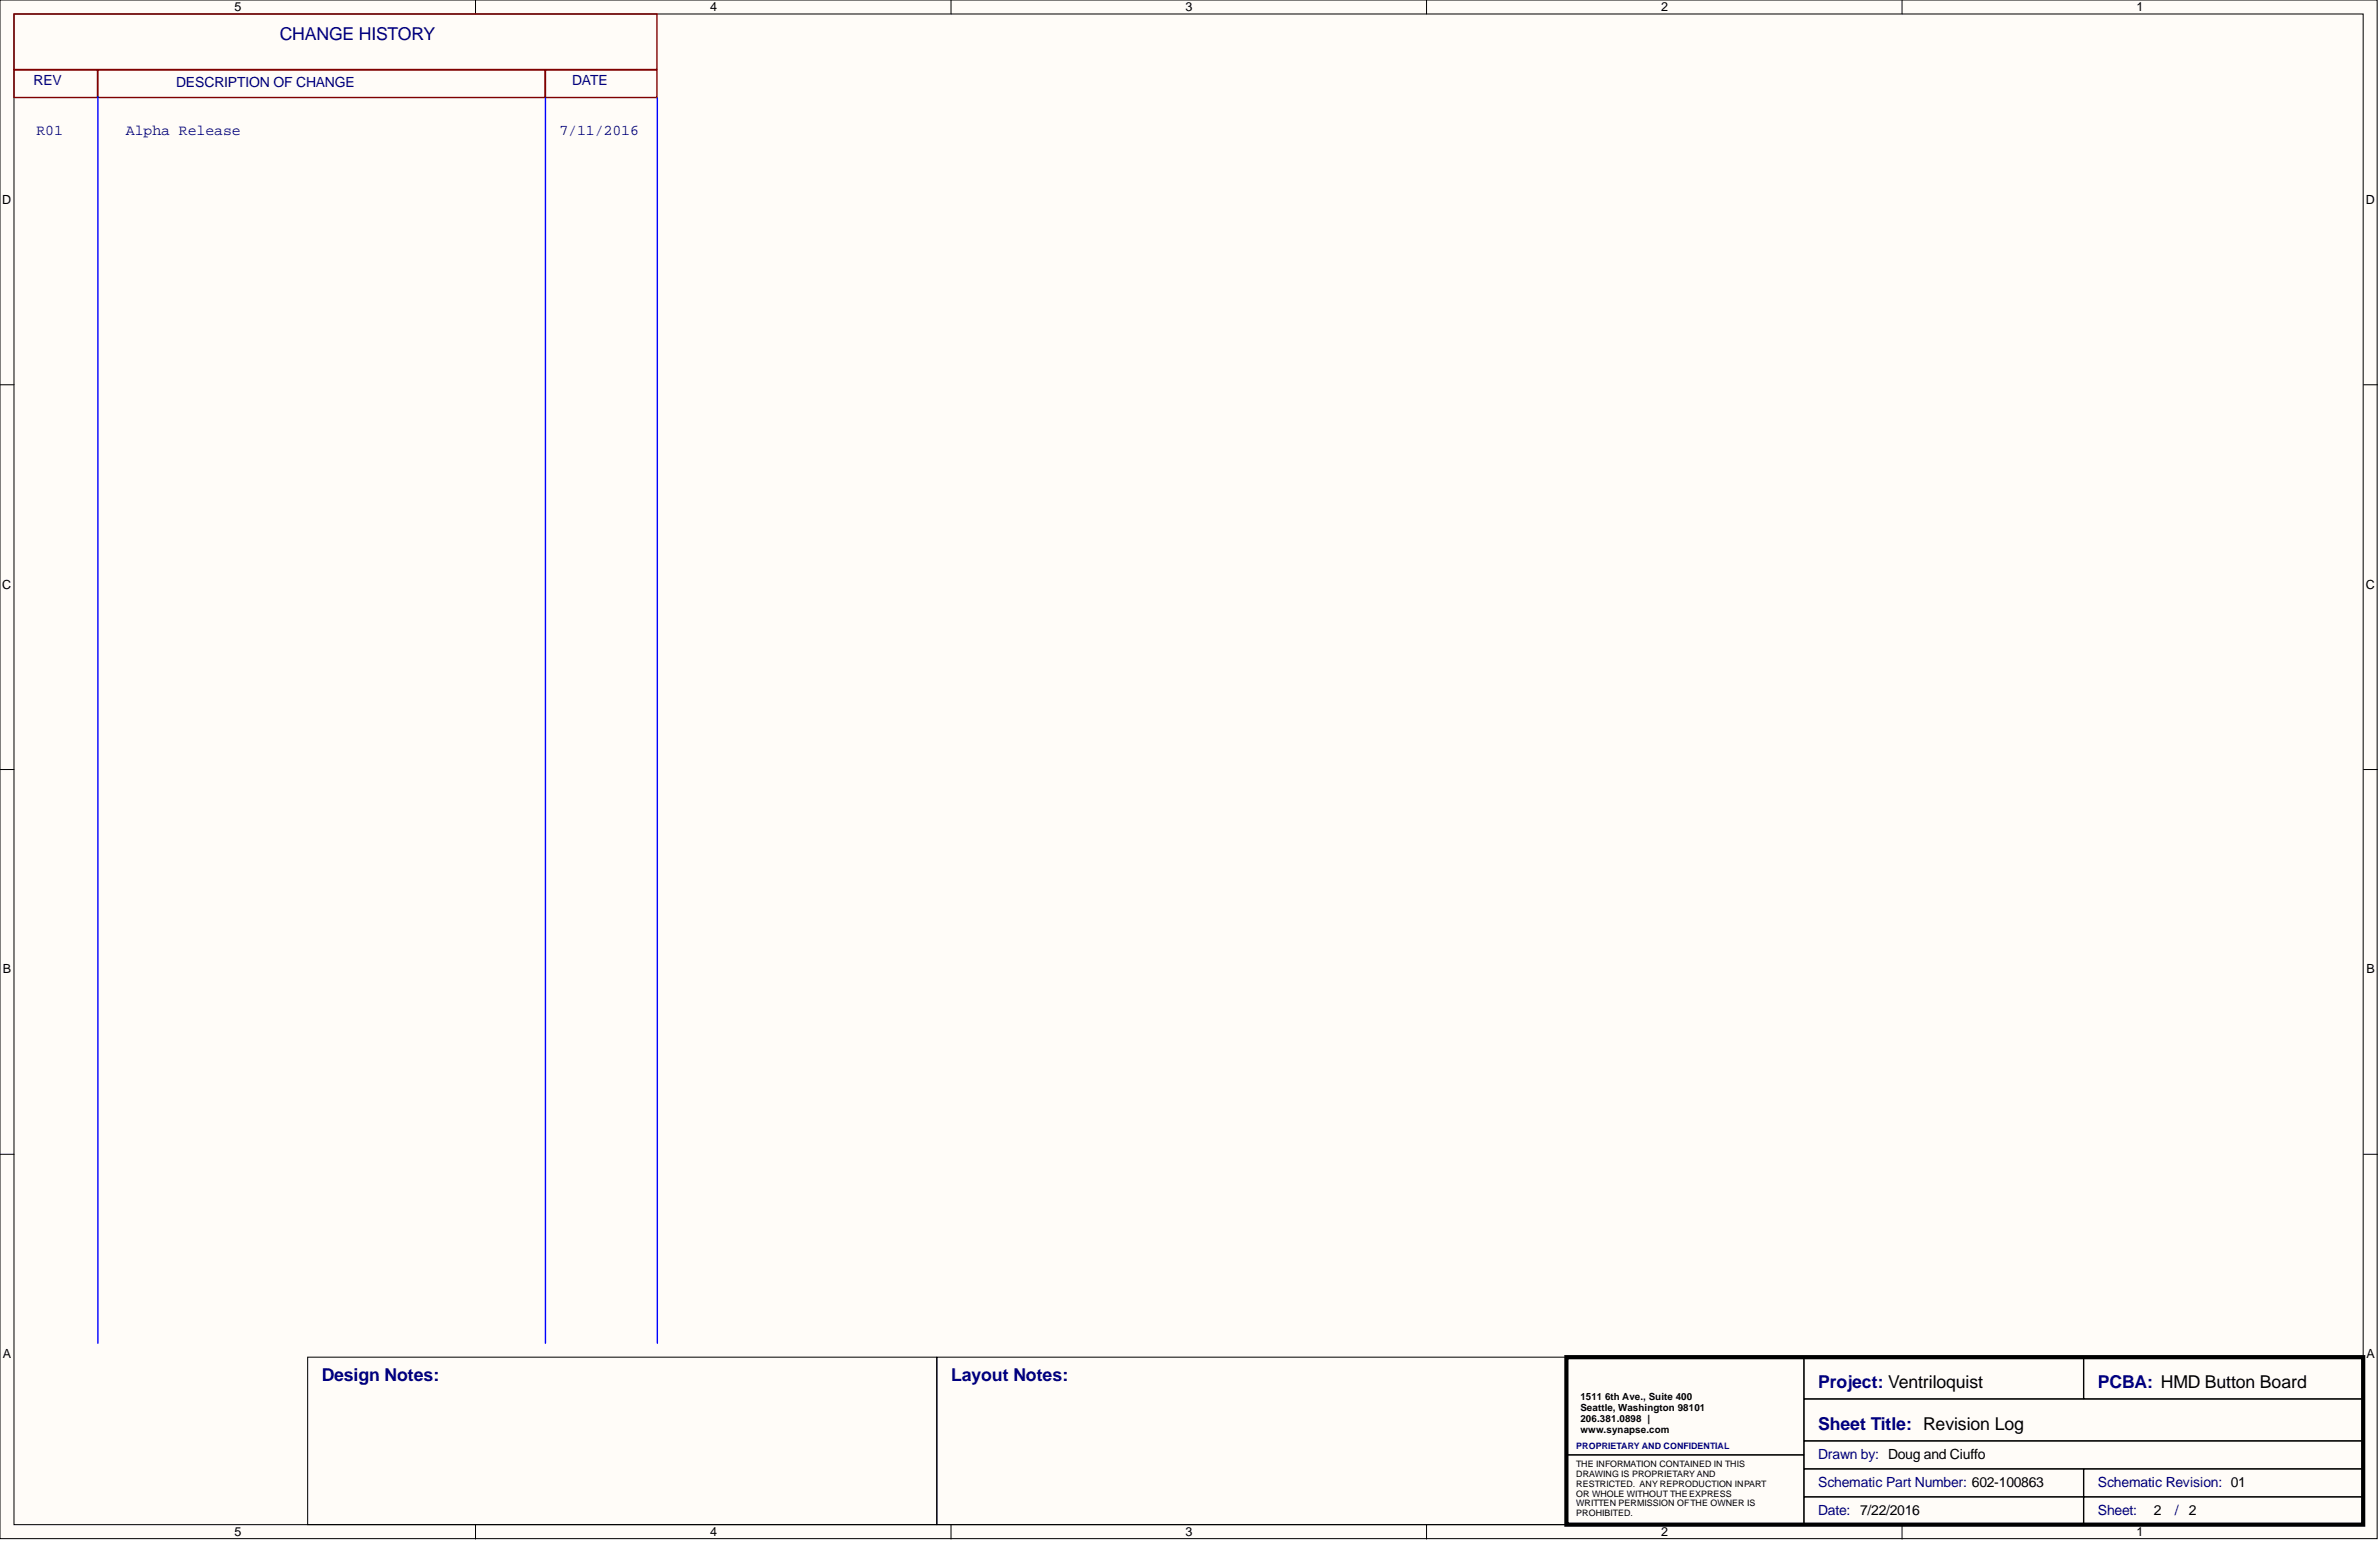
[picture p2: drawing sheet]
<svg xmlns="http://www.w3.org/2000/svg" width="431mm" height="279mm" viewBox="0 0 431 279" stroke-linecap="round" stroke-linejoin="round" font-family="sans-serif">
<defs><g id="words">
<text font-size="3.2" fill="#000084" x="50.7" y="7.2">CHANGE HISTORY</text>
<g font-size="3.2" fill="#000080">
<text x="58.3" y="250.5">Design Notes:</text>
<text x="172.5" y="250.5">Layout Notes:</text>
<text x="329.7" y="251.7">Project: Ventriloquist</text>
<text x="380.5" y="251.7">PCBA: HMD Button Board</text>
<text x="329.7" y="259.3">Sheet Title: Revision Log</text>
</g>
<g font-size="2.7" fill="#000080">
<text x="6.6" y="24.5">R01</text>
<text x="22.8" y="24.5">Alpha Release</text>
<text x="101.5" y="24.5">7/11/2016</text>
</g>
<g font-size="2.5" fill="#000080">
<text x="6.1" y="15.5">REV</text>
<text x="32" y="15.7">DESCRIPTION OF CHANGE</text>
<text x="103.7" y="15.5">DATE</text>
<text x="329.7" y="264.6">Drawn by: Doug and Ciuffo</text>
<text x="329.7" y="269.7">Schematic Part Number: 602-100863</text>
<text x="380.5" y="269.7">Schematic Revision: 01</text>
<text x="329.7" y="274.7">Date: 7/22/2016</text>
<text x="380.5" y="274.7">Sheet:</text>
<text x="394.4" y="274.7">/ 2</text>
</g>
<text font-size="2.5" x="390.6" y="274.7">2</text>
<g font-size="2.3">
<text x="42.5" y="2">5</text>
<text x="128.8" y="2">4</text>
<text x="215" y="2">3</text>
<text x="301.2" y="2">2</text>
<text x="387.5" y="2">1</text>
<text x=".4" y="37">D</text>
<text x="429.1" y="37">D</text>
<text x=".4" y="106.7">C</text>
<text x="429.1" y="106.7">C</text>
<text x=".5" y="176.5">B</text>
<text x="429.2" y="176.5">B</text>
<text x=".5" y="246.2">A</text>
<text x="429.2" y="246.2">A</text>
<text x="42.5" y="278.5">5</text>
<text x="128.8" y="278.5">4</text>
<text x="215" y="278.5">3</text>
<text x="301.2" y="278.5">2</text>
<text x="387.5" y="278.5">1</text>
</g>
<g font-size="1.8">
<text x="286.6" y="253.8">1511</text>
<text x="286.6" y="255.8">Seattle, Washington 98101</text>
<text x="286.6" y="257.8">206.381.0898 |</text>
<text x="291.1" y="253.8">6th Ave., Suite 400</text>
<text x="286.6" y="259.9">www.synapse.com</text>
</g>
<text font-size="1.6" fill="#000080" x="285.9" y="262.7">PROPRIETARY AND CONFIDENTIAL</text>
<g font-size="1.6">
<text x="285.9" y="266">THE INFORMATION CONTAINED IN THIS</text>
<text x="285.9" y="267.8">DRAWING IS PROPRIETARY AND</text>
<text x="285.9" y="269.6">RESTRICTED. ANY REPRODUCTION INPART</text>
<text x="285.9" y="271.4">OR WHOLE WITHOUT THEEXPRESS</text>
<text x="285.9" y="273.1">WRITTEN PERMISSION OFTHE OWNER IS</text>
<text x="285.9" y="274.9">PROHIBITED.</text>
</g>
</g></defs>
<g fill="#fffcf8" stroke="#000" stroke-width=".18">
<path d="M0 0h431.1v279h-431.1z"/>
<path d="M2.5 2.5h426.1v273.9h-426.1z"/>
</g>
<g fill="none" stroke="#000" stroke-width=".18">
<path d="M86.2 0v2.5M172.5 0v2.5M258.7 0v2.5M345 0v2.5M0 69.8h2.5M428.7 69.8h2.5M0 139.5h2.5M428.7 139.5h2.5M0 209.3h2.5M428.7 209.3h2.5M55.8 246.1h114.1v30.3h-114.1zM169.9 246.1h114.1v30.3h-114.1z"/>
<path d="M284.1 246.1h43v17.7h-43zM327.2 246.1h50.6v7.5h-50.6zM327.2 253.7h101.4v7.5h-101.4zM377.9 246.1h50.7v7.5h-50.7zM86.2 276.5v2.5M172.5 276.5v2.5M258.7 276.5v2.5M284.1 263.8h43v12.6h-43zM327.2 261.3h101.4v5h-101.4zM327.2 266.4h50.6v5h-50.6zM327.2 271.4h50.6v5h-50.6zM345 276.5v2.5"/>
<path d="M377.9 266.4h50.7v5h-50.7zM377.9 271.4h50.7v5h-50.7z"/>
</g>
<path d="M284.1 246.1h144.5v30.3h-144.5z" fill="none" stroke="#000" stroke-width=".76"/>
<path d="M2.5 12.7h15.2v5h-15.2zM2.5 2.5h116.6v10.1h-116.6zM17.8 12.7h81v5h-81zM98.9 12.7h20.2v5h-20.2z" fill="none" stroke="#800000" stroke-width=".25"/>
<path d="M17.8 17.5v226M98.9 17.8v225.7M119.2 17.8v225.7" fill="none" stroke="#00f" stroke-width=".25"/>
<use href="#words"/>
</svg>
